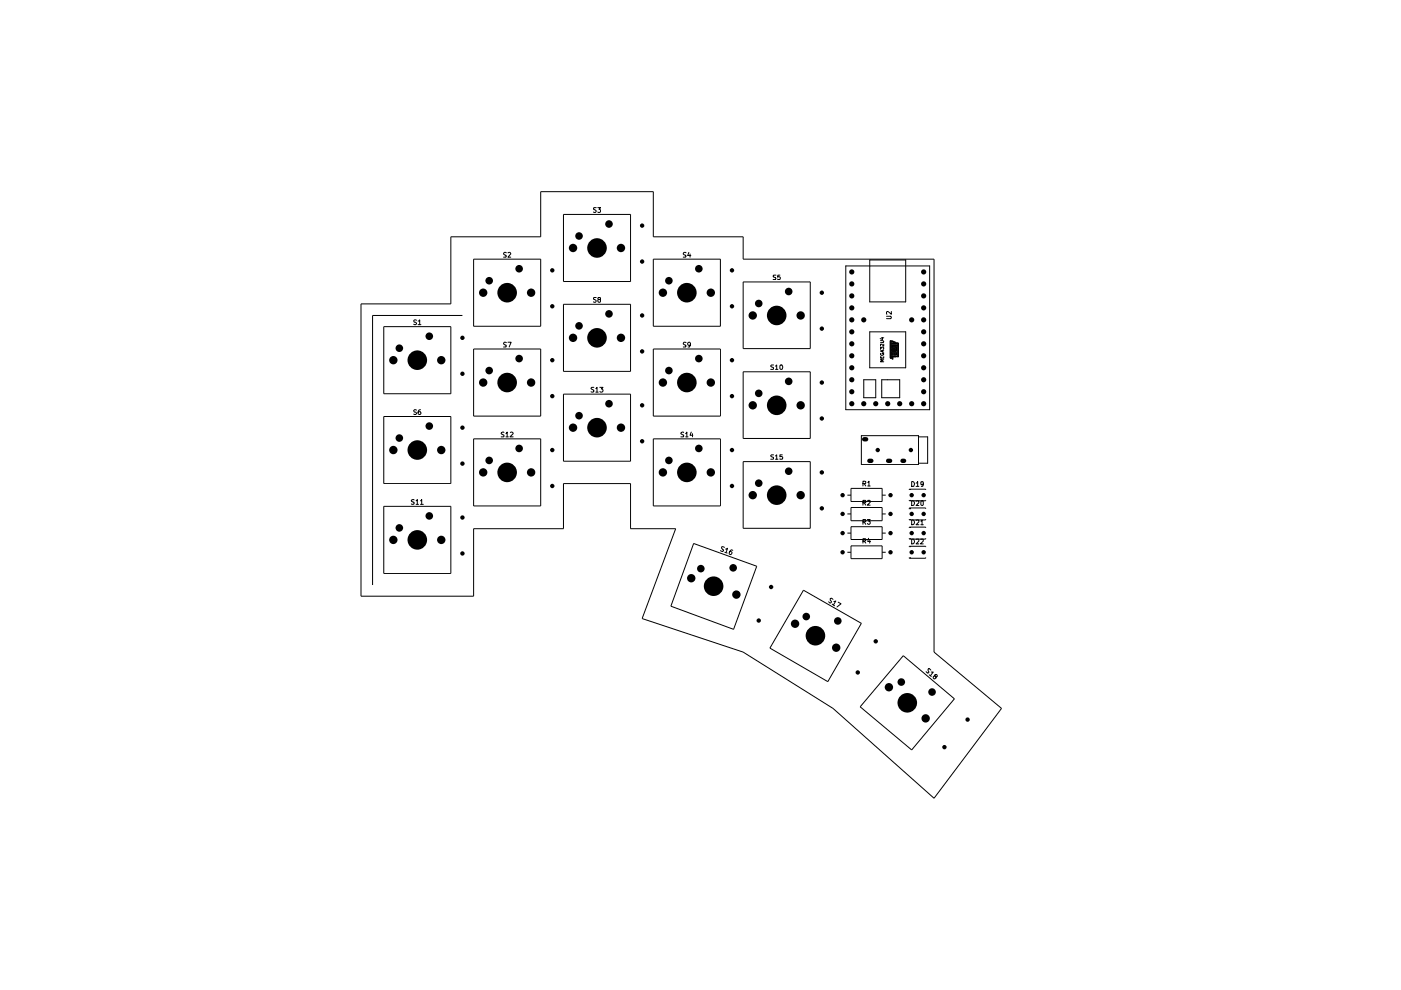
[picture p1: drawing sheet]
<svg xmlns="http://www.w3.org/2000/svg" width="297mm" height="210mm" viewBox="0 0 297 210" stroke-linecap="round" stroke-linejoin="round" font-family="sans-serif">
<g fill="none" stroke="#000" stroke-width=".21">
<path d="M100.4 54.9h14.2v14.3h-14.2zM107.4 53.6h-.6v.2l.5 .3 .1 .3-.1 .1h-.5M107.7 53.6l.4-.1 .2 .3-.6 .7h.6M119.5 45.5h14.2v14.2h-14.2zM126.4 44h-.5v.4l.3 .1 .2 .3-.2 .2h-.4M126.7 44h.6l-.3 .4 .3 .2v.4h-.6M138.5 54.9h14.2v14.3h-14.2zM145.5 53.6l-.5-.1-.1 .3 .1 .2 .4 .1v.4h-.5M146 53.5l-.2 .7h.7M146.3 53.8v.7M157.6 59.8h14.2v14.1h-14.2zM164.5 58.3h-.5v.5h.4l.1 .3-.1 .2h-.5"/>
<path d="M165.4 58.3h-.5l-.1 .5 .5-.1 .1 .1v.5l-.6-.1M179.3 56.4h17.8v30.5h-17.8zM184.4 55.1h7.6v8.9h-7.6zM76.5 64.4h19.1v-14.2h19v-9.6h23.9v9.6h19.1v4.7h40.4v83.4l14.3 11.9-14.3 19-21.4-19-19-11.9-21.5-7.2 7.2-19h-9.6v-9.6h-14.2v9.6h-19.1v14.3h-23.9zM81.4 69.3h14.2v14.2h-14.2zM88.3 67.9l-.4-.1-.2 .2 .1 .2 .3 .1 .2 .3-.2 .2-.4-.1M88.6 68.1l.4-.3v1M88.6 68.8h.6M98 66.9h-19v57.1M100.4 74h14.2v14.2h-14.2zM107.4 72.6h-.6v.3l.5 .3 .1 .2-.1 .2h-.5M107.7 72.6h.7l-.5 1"/>
<path d="M119.5 64.5h14.2v14.2h-14.2zM126.4 63.1h-.5l-.1 .1 .1 .3 .5 .3-.1 .2h-.5M127 63.5l-.3-.2 .1-.2h.5v.2l-.6 .4a.34 .34 0 0 0 .5 .4l.1-.3-.1-.3M138.5 74h14.2v14.2h-14.2zM145.5 72.6h-.5l-.1 .2 .1 .3 .4 .1v.4h-.5M146.4 73l-.1 .2a.32 .32 0 0 1-.4-.1 .32 .32 0 0 1 0-.4 .32 .32 0 0 1 .4-.1l.1 .6-.2 .4h-.3M157.6 78.8h14.2v14.2h-14.2zM164 77.4h-.4l-.2 .2 .2 .2 .4 .2v.2l-.6 .1M164.4 77.6l.3-.2v.9M164.4 78.3h.5M165.4 77.6l.1-.2a.47 .47 0 0 1 .5 .5 .47 .47 0 0 1-.5 .4l-.1-.2zM184.4 70.4h7.6v7.6h-7.6z"/>
<path d="M186.7 75.6v.3h.7v-.3M186.7 74.9v.3a.38 .38 0 0 0 .4 .1 .38 .38 0 0 0 .3-.3l-.1-.2h-.3v.2M186.7 74.1v-.5l.2 .2v-.1l.3-.1 .2 .1-.1 .4M186.7 72.2h.5l.2 .2-.1 .2h-.6M186.9 71.6h.5M186.9 75.7v.2M187.1 71.5v.5l-.5-.2M187.1 74.3v.3M187.4 76.3h-.7l.4 .2-.4 .2h.7M187.4 74.3l-.7 .1 .7 .3M187.4 73v.4l-.5-.4h-.2v.3M188 67.1h.9l.1 .1-.1 .4h-.9"/>
<path d="M188.7 72.2h.3v3.8l-.3-.1zM189 66v.6l-.8-.6-.2 .1v.5M189.1 73.5h1v1h-1v-.2h.7l-.7-.1v-.3h.7v-.2h-.7zM189.1 73.2h1.1v-.6l.3 .1v3h-.3v-2.3h-1.1zM189.1 72.2l1 .4v.4h-1v-.3h.7l-.7-.2zM189.1 74.7h1v.6h-.3v-.4l-.1 .4h-.2v-.4h-.2v.4h-.2zM189.1 75.4h1v.3h-.8v.5l-.2-.2zM81.4 88.3h14.2v14.2h-14.2zM88.3 87l-.4-.1-.2 .1 .2 .4h.2l.2 .2-.2 .3-.4-.1M89.2 86.9l-.4 .1-.2 .7 .3 .2 .3-.2v-.4h-.5l-.1 .2M100.4 93h14.2v14.3h-14.2zM106.8 91.7l-.3-.1-.2 .3 .5 .4v.2l-.5 .1"/>
<path d="M107.3 91.9l.2-.3v1M107.3 92.6h.5M108.2 91.7a.35 .35 0 0 1 .4-.1 .35 .35 0 0 1 .2 .3l-.7 .7h.7M119.5 83.6h14.2v14.2h-14.2zM125.9 82.1h-.4l-.2 .2 .2 .2 .4 .2v.4h-.6M126.3 82.4l.3-.3v1M126.3 83.1h.5M127.2 82.1h.6l-.2 .4a.35 .35 0 0 1 .3 .3 .35 .35 0 0 1-.3 .3h-.4M138.5 93h14.2v14.3h-14.2zM144.9 91.7l-.3-.1-.2 .3 .5 .4v.2l-.5 .1M145.4 91.9l.2-.3v1M145.4 92.6h.5"/>
<path d="M146.6 91.6l-.3 .7h.6M146.8 91.9v.7M157.6 97.9h14.2v14.1h-14.2zM164 96.4h-.4l-.2 .2 .2 .3 .4 .1v.3l-.6 .1M164.4 96.7l.3-.3v1M164.4 97.4h.5M165.9 96.4h-.5v.5l.3-.1 .2 .1v.5l-.5-.1M182.6 92.4h12.1v6.1h-12.1zM183.1 80.5h2.6v3.8h-2.6zM186.9 80.5h3.9v3.8h-3.9zM194.7 92.6h2v5.6h-2M81.4 107.4h14.2v14.2h-14.2z"/>
<path d="M87.8 106h-.5a.44 .44 0 0 0 .5 .5v.3h-.6M88.2 106.2l.3-.3v1M88.2 106.9h.5M89.2 106.2l.2-.3v1M89.2 106.9h.5M147.1 115.2l13.3 4.9-4.9 13.3-13.3-4.9zM153.6 116.1l-.5-.2-.1 .3 .4 .5-.2 .2-.5-.1M153.7 117.1l.5 .2M153.8 116.4l.5-.2-.4 1M155.4 116.7l-.4-.1-.3 .3-.1 .5a.32 .32 0 0 0 .6-.1 .32 .32 0 0 0-.4-.4l-.1 .1M179.7 113h.7M179.7 117.1h.7"/>
<path d="M179.7 109h.7M179.7 105h.7M180.4 115.7h6.6v2.7h-6.6zM180.4 103.5h6.6v2.8h-6.6zM180.4 107.6h6.6v2.8h-6.6zM180.4 111.7h6.6v2.7h-6.6zM183 114.7l.6-.1v-.3l-.6-.1v.9M183 102.5h.5l.1-.4-.6-.1v1M183 110.7l.6-.1v-.4h-.6v1M183 106.6h.5l.1-.4-.6-.1v1M183.2 114.7l.4 .4M183.2 102.5l.4 .5"/>
<path d="M183.2 110.7l.4 .5M183.2 106.6l.4 .5M183.9 110.2h.6l-.4 .3 .4 .1v.4l-.2 .2-.4-.2M184 102.3l.2-.3v1M184 106.2l.4-.1 .1 .4-.6 .6h.6M184 103h.5M184.1 114.1l-.1 .7h.6M184.4 114.6v.5M187 113h.8M187 117.1h.8M187 109h.8M187 105h.8"/>
<path d="M192.8 103.9v-.2h3.5v.2M192.8 106v.2h3.5v-.2M192.8 110.1v.1h3.5v-.1M192.8 111.9v-.1h3.5v.1M192.8 114.1v.2h3.5v-.2M192.8 116v-.2h3.5v.2M192.8 118.2v.2h3.5v-.2M193 103.7v.2M193 106v.2M193 107.7v.2M193 110.1v.1M193 111.8v.1"/>
<path d="M193 114.1v.2M193 115.8v.2M193 118.2v.2M193.3 114.3h.4a.58 .58 0 0 1 .2 .7 .58 .58 0 0 1-.6 .3zM193.3 110.2a.52 .52 0 0 1 .6 .5 .52 .52 0 0 1-.6 .6zM193.3 102.1a.59 .59 0 0 1 .6 .4 .59 .59 0 0 1-.2 .6h-.4zM193.3 106.2a.52 .52 0 0 1 .6 .5 .52 .52 0 0 1-.6 .5zM194.2 114.4h.6v.3l-.6 .6h.6M194.2 110.3h.6v.4l-.6 .6h.6M194.2 102.4l.4-.3v1M194.2 106.3h.6v.3l-.6 .6h.6M194.2 103.1h.6"/>
<path d="M195.2 114.4l.5-.1v.4l-.5 .6h.5M195.2 110.5l.3-.3v1.1M195.2 106.3l.3-.1 .2 .1v.7l-.1 .2-.4-.2zM195.2 111.3h.5M195.7 102.5l-.1 .3-.4-.1v-.5h.5v.7l-.1 .2h-.3M196.3 107.9v-.2h-3.5v.2M170.3 125.1l12.3 7.1-7.1 12.3-12.3-7.1zM176.4 128.1l.6 .3M176.6 127.1l-.3-.3-.3 .1v.4l.3 .4-.4 .1-.2-.2M176.8 127.5l.4-.1-.5 .9M177.7 127.7l.6 .3-.8 .7M191.5 139l10.9 9.2-9.1 10.8-10.9-9.1z"/>
<path d="M197 143.1l.4 .3M197.4 142.1l-.5-.4-.1 .2 .1 .7-.2 .1-.4-.3M197.4 142.5h.5l-.6 .8M198.3 143.3v-.3l.4 .2v.2l-.2 .1-.5-.2-.1 .5 .3 .1 .3-.1-.1-.3"/>
</g>
<g fill="#000">
<path d="M189.1 72.2l1 .4v.4h-1v-.3h.7l-.7-.2zM189.1 73.5h1v1h-1v-.2h.7l-.7-.1v-.3h.7v-.2h-.7zM189.1 74.7h1v.6h-.3v-.4l-.1 .4h-.2v-.4h-.2v.4h-.2zM189.1 75.4h1v.3h-.8v.5l-.2-.2zM189.1 73.2h1.1v-.6l.3 .1v3h-.3v-2.3h-1.1z"/>
<circle cx="103.7" cy="59.5" r=".8"/>
<circle cx="110.1" cy="57" r=".8"/>
<circle cx="117.1" cy="57.3" r=".47"/>
<circle cx="121.5" cy="52.6" r=".89"/>
<circle cx="122.8" cy="50" r=".8"/>
<circle cx="126.6" cy="52.6" r="2.07"/>
<circle cx="129.1" cy="47.5" r=".8"/>
<circle cx="131.7" cy="52.6" r=".89"/>
<circle cx="136.1" cy="47.8" r=".47"/>
<circle cx="136.1" cy="55.5" r=".47"/>
<circle cx="141.8" cy="59.5" r=".8"/>
<circle cx="148.2" cy="57" r=".8"/>
<circle cx="155.2" cy="57.3" r=".47"/>
<circle cx="180.6" cy="57.7" r=".55"/>
<circle cx="195.8" cy="57.7" r=".55"/>
<circle cx="83.4" cy="76.4" r=".89"/>
<circle cx="84.7" cy="73.8" r=".8"/>
<circle cx="88.5" cy="76.4" r="2.07"/>
<circle cx="91" cy="71.3" r=".8"/>
<circle cx="93.6" cy="76.4" r=".89"/>
<circle cx="98" cy="71.6" r=".47"/>
<circle cx="98" cy="79.2" r=".47"/>
<circle cx="102.4" cy="62.1" r=".89"/>
<circle cx="103.7" cy="78.6" r=".8"/>
<circle cx="107.5" cy="62.1" r="2.07"/>
<circle cx="110.1" cy="76" r=".8"/>
<circle cx="112.6" cy="62.1" r=".89"/>
<circle cx="117.1" cy="64.9" r=".47"/>
<circle cx="117.1" cy="76.4" r=".47"/>
<circle cx="121.5" cy="71.6" r=".89"/>
<circle cx="122.8" cy="69.1" r=".8"/>
<circle cx="126.6" cy="71.6" r="2.07"/>
<circle cx="129.1" cy="66.5" r=".8"/>
<circle cx="131.7" cy="71.6" r=".89"/>
<circle cx="136.1" cy="66.9" r=".47"/>
<circle cx="136.1" cy="74.5" r=".47"/>
<circle cx="140.5" cy="62.1" r=".89"/>
<circle cx="141.8" cy="78.6" r=".8"/>
<circle cx="145.6" cy="62.1" r="2.07"/>
<circle cx="148.2" cy="76" r=".8"/>
<circle cx="150.7" cy="62.1" r=".89"/>
<circle cx="155.2" cy="64.9" r=".47"/>
<circle cx="155.2" cy="76.4" r=".47"/>
<circle cx="159.6" cy="66.9" r=".89"/>
<circle cx="160.9" cy="64.3" r=".8"/>
<circle cx="164.7" cy="66.9" r="2.07"/>
<circle cx="167.2" cy="61.8" r=".8"/>
<circle cx="169.8" cy="66.9" r=".89"/>
<circle cx="174.2" cy="69.7" r=".47"/>
<circle cx="174.2" cy="62.1" r=".47"/>
<circle cx="180.6" cy="72.9" r=".55"/>
<circle cx="180.6" cy="60.2" r=".55"/>
<circle cx="180.6" cy="62.7" r=".55"/>
<circle cx="180.6" cy="67.8" r=".55"/>
<circle cx="180.6" cy="65.3" r=".55"/>
<circle cx="180.6" cy="70.4" r=".55"/>
<circle cx="180.6" cy="78" r=".55"/>
<circle cx="180.6" cy="75.4" r=".55"/>
<circle cx="183.1" cy="67.8" r=".55"/>
<circle cx="193.3" cy="67.8" r=".55"/>
<circle cx="195.8" cy="60.2" r=".55"/>
<circle cx="195.8" cy="72.9" r=".55"/>
<circle cx="195.8" cy="70.4" r=".55"/>
<circle cx="195.8" cy="65.3" r=".55"/>
<circle cx="195.8" cy="78" r=".55"/>
<circle cx="195.8" cy="67.8" r=".55"/>
<circle cx="195.8" cy="62.7" r=".55"/>
<circle cx="195.8" cy="75.4" r=".55"/>
<circle cx="83.4" cy="95.4" r=".89"/>
<circle cx="84.7" cy="92.9" r=".8"/>
<circle cx="88.5" cy="95.4" r="2.07"/>
<circle cx="91" cy="90.3" r=".8"/>
<circle cx="93.6" cy="95.4" r=".89"/>
<circle cx="98" cy="90.7" r=".47"/>
<circle cx="98" cy="98.3" r=".47"/>
<circle cx="102.4" cy="81.1" r=".89"/>
<circle cx="103.7" cy="97.6" r=".8"/>
<circle cx="107.5" cy="81.1" r="2.07"/>
<circle cx="110.1" cy="95.1" r=".8"/>
<circle cx="112.6" cy="81.1" r=".89"/>
<circle cx="117.1" cy="95.4" r=".47"/>
<circle cx="117.1" cy="84" r=".47"/>
<circle cx="121.5" cy="90.7" r=".89"/>
<circle cx="122.8" cy="88.1" r=".8"/>
<circle cx="126.6" cy="90.7" r="2.07"/>
<circle cx="129.1" cy="85.6" r=".8"/>
<circle cx="131.7" cy="90.7" r=".89"/>
<circle cx="136.1" cy="85.9" r=".47"/>
<circle cx="136.1" cy="93.6" r=".47"/>
<circle cx="140.5" cy="81.1" r=".89"/>
<circle cx="141.8" cy="97.6" r=".8"/>
<circle cx="145.6" cy="81.1" r="2.07"/>
<circle cx="148.2" cy="95.1" r=".8"/>
<circle cx="150.7" cy="81.1" r=".89"/>
<circle cx="155.2" cy="95.4" r=".47"/>
<circle cx="155.2" cy="84" r=".47"/>
<circle cx="159.6" cy="85.9" r=".89"/>
<circle cx="160.9" cy="83.4" r=".8"/>
<circle cx="164.7" cy="85.9" r="2.07"/>
<circle cx="167.2" cy="80.9" r=".8"/>
<circle cx="167.2" cy="99.9" r=".8"/>
<circle cx="169.8" cy="85.9" r=".89"/>
<circle cx="174.2" cy="81.1" r=".47"/>
<circle cx="174.2" cy="88.7" r=".47"/>
<circle cx="180.6" cy="85.6" r=".55"/>
<circle cx="180.6" cy="83.1" r=".55"/>
<circle cx="180.6" cy="80.5" r=".55"/>
<circle cx="183.1" cy="85.6" r=".55"/>
<circle cx="185.7" cy="85.6" r=".55"/>
<circle cx="186.1" cy="95.4" r=".47"/>
<circle cx="188.2" cy="85.6" r=".55"/>
<circle cx="190.8" cy="85.6" r=".55"/>
<circle cx="193.1" cy="95.4" r=".47"/>
<circle cx="193.3" cy="85.6" r=".55"/>
<circle cx="195.8" cy="85.6" r=".55"/>
<circle cx="195.8" cy="83.1" r=".55"/>
<circle cx="195.8" cy="80.5" r=".55"/>
<circle cx="83.4" cy="114.5" r=".89"/>
<circle cx="84.7" cy="111.9" r=".8"/>
<circle cx="88.5" cy="114.5" r="2.07"/>
<circle cx="91" cy="109.4" r=".8"/>
<circle cx="93.6" cy="114.5" r=".89"/>
<circle cx="98" cy="109.7" r=".47"/>
<circle cx="98" cy="117.3" r=".47"/>
<circle cx="102.4" cy="100.2" r=".89"/>
<circle cx="107.5" cy="100.2" r="2.07"/>
<circle cx="112.6" cy="100.2" r=".89"/>
<circle cx="117.1" cy="103" r=".47"/>
<circle cx="140.5" cy="100.2" r=".89"/>
<circle cx="145.6" cy="100.2" r="2.07"/>
<circle cx="150.7" cy="100.2" r=".89"/>
<circle cx="155.2" cy="103" r=".47"/>
<circle cx="159.6" cy="105" r=".89"/>
<circle cx="160.9" cy="102.4" r=".8"/>
<circle cx="164.7" cy="105" r="2.07"/>
<circle cx="169.8" cy="105" r=".89"/>
<circle cx="174.2" cy="100.2" r=".47"/>
<circle cx="174.2" cy="107.8" r=".47"/>
<circle cx="178.6" cy="113" r=".47"/>
<circle cx="178.6" cy="105" r=".47"/>
<circle cx="178.6" cy="109" r=".47"/>
<circle cx="178.6" cy="117.1" r=".47"/>
<circle cx="188.8" cy="113" r=".47"/>
<circle cx="188.8" cy="105" r=".47"/>
<circle cx="188.8" cy="109" r=".47"/>
<circle cx="188.8" cy="117.1" r=".47"/>
<circle cx="193.3" cy="109" r=".47"/>
<circle cx="193.3" cy="113" r=".47"/>
<circle cx="193.3" cy="105" r=".47"/>
<circle cx="193.3" cy="117.1" r=".47"/>
<circle cx="195.8" cy="113" r=".47"/>
<circle cx="195.8" cy="109" r=".47"/>
<circle cx="195.8" cy="105" r=".47"/>
<circle cx="195.8" cy="117.1" r=".47"/>
<circle cx="146.6" cy="122.6" r=".89"/>
<circle cx="148.6" cy="120.6" r=".8"/>
<circle cx="151.3" cy="124.3" r="2.07"/>
<circle cx="155.4" cy="120.4" r=".8"/>
<circle cx="156.1" cy="126.1" r=".89"/>
<circle cx="160.9" cy="131.6" r=".47"/>
<circle cx="163.5" cy="124.5" r=".47"/>
<circle cx="168.6" cy="132.2" r=".89"/>
<circle cx="170.9" cy="130.7" r=".8"/>
<circle cx="172.9" cy="134.8" r="2.07"/>
<circle cx="177.3" cy="137.3" r=".89"/>
<circle cx="177.6" cy="131.7" r=".8"/>
<circle cx="185.7" cy="136" r=".47"/>
<circle cx="181.9" cy="142.6" r=".47"/>
<circle cx="188.5" cy="145.7" r=".89"/>
<circle cx="191.1" cy="144.6" r=".8"/>
<circle cx="192.4" cy="149" r="2.07"/>
<circle cx="196.3" cy="152.3" r=".89"/>
<circle cx="197.6" cy="146.7" r=".8"/>
<circle cx="200.2" cy="158.4" r=".47"/>
<circle cx="205.1" cy="152.6" r=".47"/>
</g>
<path d="M188.8 72.2v3.8" fill="none" stroke="#000" stroke-width=".25"/>
<path d="M183.2 93.1h.4M184.3 97.7h.4M188.3 97.7h.4M191.3 97.7h.4" fill="none" stroke="#000" stroke-width=".93"/>
</svg>
